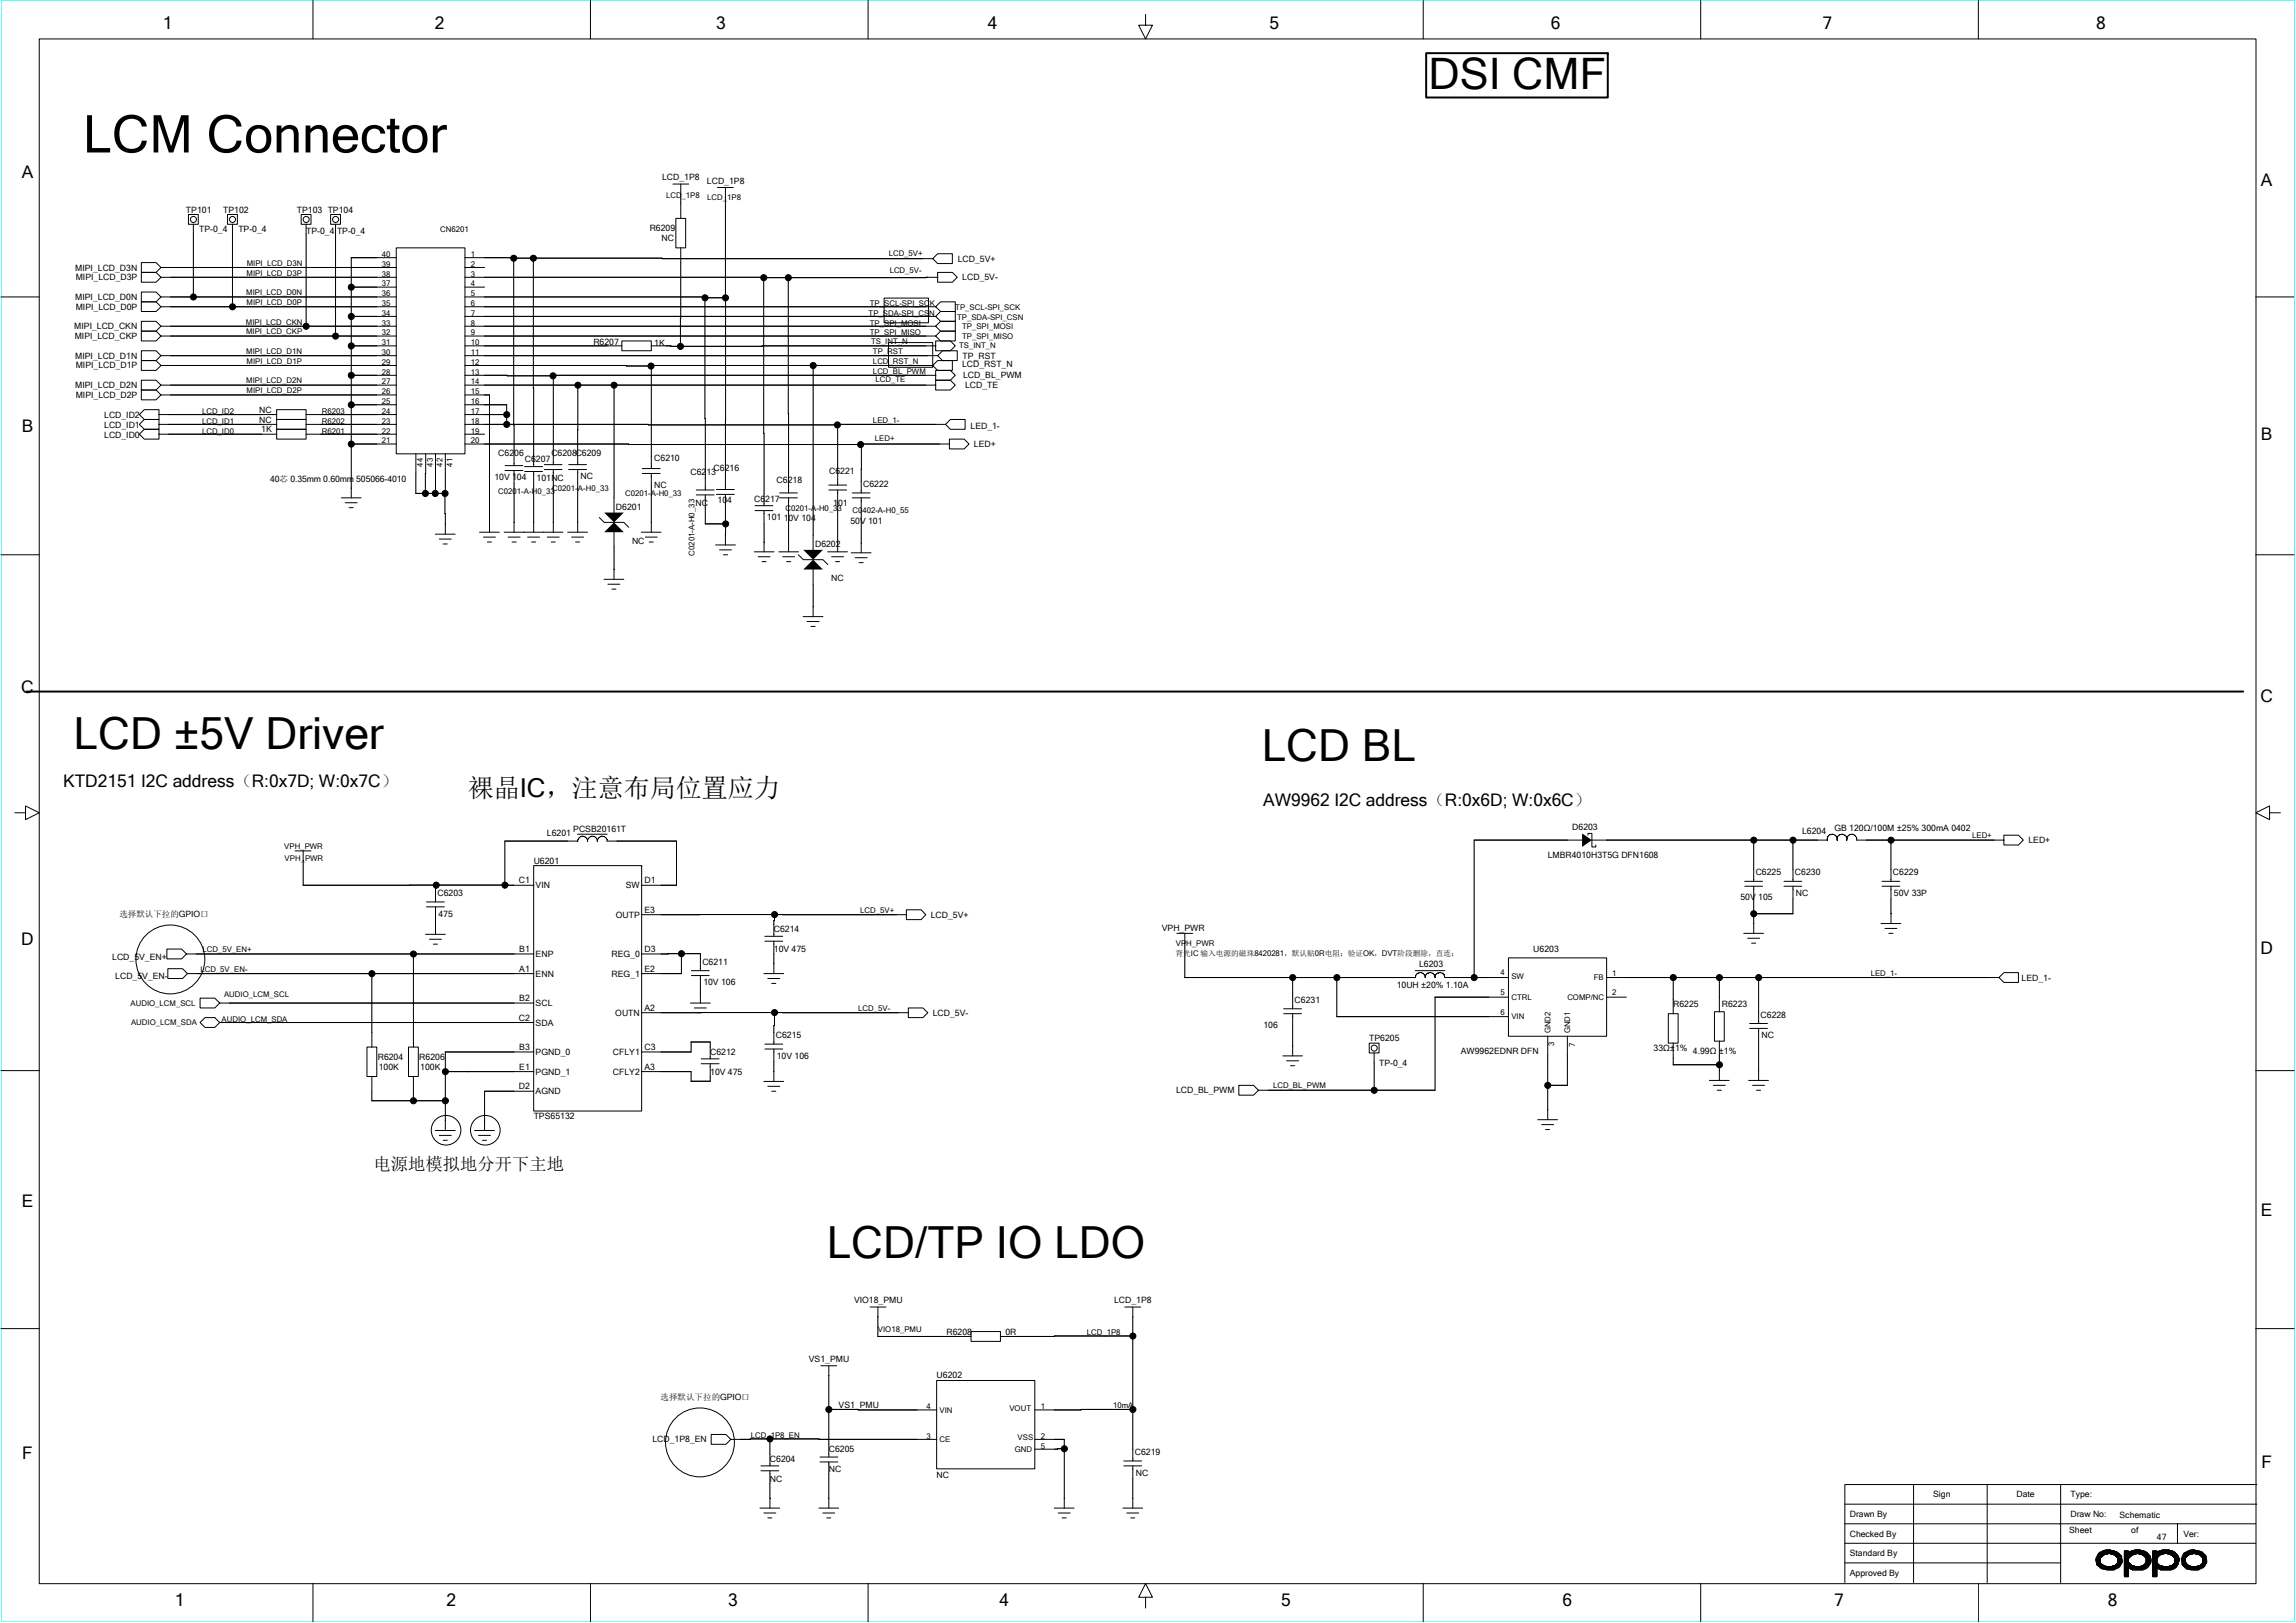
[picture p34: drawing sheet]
<svg xmlns="http://www.w3.org/2000/svg" width="297mm" height="210mm" viewBox="0 0 297 210" stroke-linecap="round" stroke-linejoin="round" font-family="sans-serif">
<defs><g id="words">
<text font-size="6.7" x="10.7" y="19.7">LCM Connector</text>
<g font-size="5.7">
<text x="9.5" y="97">LCD ±5V Driver</text>
<text x="163.2" y="98.5">LCD BL</text>
<text x="107" y="162.8">LCD/TP IO LDO</text>
</g>
<text font-size="5.6" x="184.8" y="11.5">DSI CMF</text>
<text font-size="3.4" x="60.5" y="103.2">裸晶IC，注意布局位置应力</text>
<g font-size="2.2">
<text x="21.1" y="3.8">1</text>
<text x="56.2" y="3.8">2</text>
<text x="92.7" y="3.8">3</text>
<text x="127.8" y="3.8">4</text>
<text x="164.2" y="3.8">5</text>
<text x="200.6" y="3.8">6</text>
<text x="235.8" y="3.8">7</text>
<text x="271.2" y="3.8">8</text>
<text x="2.8" y="23">A</text>
<text x="292.5" y="24.1">A</text>
<text x="2.8" y="55.8">B</text>
<text x="292.5" y="57">B</text>
<text x="2.7" y="89.7">C</text>
<text x="292.4" y="90.8">C</text>
<text x="8.2" y="101.8">KTD2151 I2C address（R:0x7D; W:0x7C）</text>
<text x="163.4" y="104.3">AW9962 I2C address（R:0x6D; W:0x6C）</text>
<text x="2.7" y="122.3">D</text>
<text x="292.4" y="123.5">D</text>
<text x="48.3" y="151.4">电源地模拟地分开下主地</text>
<text x="2.8" y="156.2">E</text>
<text x="292.5" y="157.3">E</text>
<text x="2.9" y="188.8">F</text>
<text x="292.6" y="189.9">F</text>
<text x="22.6" y="207.8">1</text>
<text x="57.8" y="207.8">2</text>
<text x="94.2" y="207.8">3</text>
<text x="129.3" y="207.8">4</text>
<text x="165.7" y="207.8">5</text>
<text x="202.2" y="207.8">6</text>
<text x="237.3" y="207.8">7</text>
<text x="272.7" y="207.8">8</text>
</g>
<g font-size="1.1">
<text x="85.7" y="23.3">LCD_1P8</text>
<text x="91.5" y="23.8">LCD_1P8</text>
<text x="24.1" y="27.5">TP101</text>
<text x="28.9" y="27.5">TP102</text>
<text x="38.4" y="27.5">TP103 TP104</text>
<text x="84" y="29.9">R6209</text>
<text x="9.7" y="35">MIPI_LCD_D3N</text>
<text x="25.8" y="30">TP-0_4</text>
<text x="30.8" y="30">TP-0_4</text>
<text x="39.6" y="30.2">TP-0_4 TP-0_4</text>
<text x="85.6" y="31.2">NC</text>
<text x="123.9" y="33.8">LCD_5V+</text>
<text x="9.7" y="38.8">MIPI_LCD_D0N</text>
<text x="9.8" y="40.1">MIPI_LCD_D0P</text>
<text x="9.8" y="36.3">MIPI_LCD_D3P</text>
<text x="124.5" y="36.3">LCD_5V-</text>
<text x="9.6" y="42.6">MIPI_LCD_CKN</text>
<text x="9.7" y="43.9">MIPI_LCD_CKP</text>
<text x="9.7" y="46.4">MIPI_LCD_D1N</text>
<text x="9.8" y="47.7">MIPI_LCD_D1P</text>
<text x="76.8" y="44.6">R6207</text>
<text x="84.6" y="44.8">1K</text>
<text x="124.5" y="47.5">LCD_RST_N</text>
<text x="124.5" y="46.4">TP_RST</text>
<text x="9.7" y="50.2">MIPI_LCD_D2N</text>
<text x="9.8" y="51.5">MIPI_LCD_D2P</text>
<text x="33.5" y="53.4">NC</text>
<text x="124.6" y="48.9">LCD_BL_PWM</text>
<text x="124.9" y="50.2">LCD_TE</text>
<text x="13.5" y="54.1">LCD_ID2</text>
<text x="13.5" y="55.4">LCD_ID1</text>
<text x="13.5" y="56.7">LCD_ID0</text>
<text x="33.5" y="54.7">NC</text>
<text x="33.8" y="55.9">1K</text>
<text x="64.5" y="59">C6206</text>
<text x="67.9" y="59.7">C6207</text>
<text x="71.3" y="59">C6208C6209</text>
<text x="84.6" y="59.6">C6210</text>
<text x="125.6" y="55.5">LED_1-</text>
<text x="126" y="57.8">LED+</text>
<text x="34.9" y="62.4">40芯 0.35mm 0.60mm 505066-4010</text>
<text x="64" y="62.1">10V 104</text>
<text x="69.4" y="62.3">101NC</text>
<text x="75.1" y="62">NC</text>
<text x="79.7" y="66">D6201</text>
<text x="84.6" y="63.2">NC</text>
<text x="89.3" y="61.4">C6213</text>
<text x="90" y="65.4">NC</text>
<text x="92.3" y="60.9">C6216</text>
<text x="92.8" y="65.1">104</text>
<text x="97.6" y="64.9">C6217</text>
<text x="100.5" y="62.5">C6218</text>
<text x="107.3" y="61.3">C6221</text>
<text x="107.8" y="65.4">101</text>
<text x="111.7" y="63">C6222</text>
<text x="81.8" y="70.4">NC</text>
<text x="99.2" y="67.3">101</text>
<text x="101.4" y="67.5">10V 104</text>
<text x="105.4" y="70.8">D6202</text>
<text x="110" y="67.8">50V 101</text>
<text x="107.5" y="75.2">NC</text>
<text x="74.2" y="107.7">PCSB20161T</text>
<text x="203.4" y="107.4">D6203</text>
<text x="233.1" y="107.9">L6204</text>
<text x="237.3" y="107.5">GB 120Ω/100M ±25% 300mA 0402</text>
<text x="69" y="111.7">U6201</text>
<text x="70.8" y="108.2">L6201</text>
<text x="200.2" y="111">LMBR4010H3T5G DFN1608</text>
<text x="227.1" y="113.3">C6225</text>
<text x="232.2" y="113.3">C6230</text>
<text x="244.9" y="113.3">C6229</text>
<text x="262.4" y="109.1">LED+</text>
<text x="15.4" y="118.6">选择默认下拉的GPIO口</text>
<text x="56.6" y="115.9">C6203</text>
<text x="56.7" y="118.6">475</text>
<text x="67.1" y="114.3">C1</text>
<text x="69.3" y="114.9">VIN</text>
<text x="79.7" y="118.7">OUTP</text>
<text x="81" y="114.9">SW</text>
<text x="83.4" y="114.3">D1</text>
<text x="83.4" y="118.1">E3</text>
<text x="120.4" y="118.7">LCD_5V+</text>
<text x="225.2" y="116.4">50V 105</text>
<text x="232.3" y="115.9">NC</text>
<text x="245" y="115.9">50V 33P</text>
<text x="14.5" y="124.2">LCD_5V_EN+</text>
<text x="67.2" y="125.7">A1</text>
<text x="67.2" y="123.2">B1</text>
<text x="69.3" y="123.8">ENP</text>
<text x="79.1" y="123.8">REG_0</text>
<text x="83.4" y="125.7">E2</text>
<text x="83.4" y="123.2">D3</text>
<text x="90.9" y="124.8">C6211</text>
<text x="100.1" y="120.6">C6214</text>
<text x="100.1" y="123.2">10V 475</text>
<text x="150.3" y="120.5">VPH_PWR</text>
<text x="183.6" y="125.1">L6203</text>
<text x="198.4" y="123.2">U6203</text>
<text x="14.9" y="126.7">LCD_5V_EN-</text>
<text x="67.2" y="129.5">B2</text>
<text x="69.3" y="126.4">ENN</text>
<text x="69.3" y="130.2">SCL</text>
<text x="79.1" y="126.4">REG_1</text>
<text x="79.6" y="131.4">OUTN</text>
<text x="83.4" y="130.8">A2</text>
<text x="91" y="127.5">10V 106</text>
<text x="120.7" y="131.4">LCD_5V-</text>
<text x="167.5" y="129.8">C6231</text>
<text x="180.7" y="127.9">10UH ±20% 1.10A</text>
<text x="216.5" y="130.3">R6225</text>
<text x="222.8" y="130.3">R6223</text>
<text x="227.8" y="131.7">C6228</text>
<text x="261.5" y="126.9">LED_1-</text>
<text x="48.9" y="137.1">R6204</text>
<text x="54.2" y="137.1">R6206</text>
<text x="67.1" y="132.1">C2</text>
<text x="67.2" y="135.9">B3</text>
<text x="69.3" y="132.7">SDA</text>
<text x="69.3" y="136.5">PGND_0</text>
<text x="79.3" y="136.5">CFLY1</text>
<text x="83.4" y="135.9">C3</text>
<text x="91.9" y="136.5">C6212</text>
<text x="100.4" y="134.3">C6215</text>
<text x="100.5" y="137">10V 106</text>
<text x="163.4" y="133">106</text>
<text x="177.1" y="134.7">TP6205</text>
<text x="178.4" y="137.9">TP-0_4</text>
<text x="189" y="136.4">AW9962EDNR DFN</text>
<text x="213.9" y="136">33Ω±1%</text>
<text x="219" y="136.3">4.99Ω ±1%</text>
<text x="227.9" y="134.3">NC</text>
<text x="49" y="138.4">100K</text>
<text x="54.4" y="138.4">100K</text>
<text x="67.1" y="140.9">D2</text>
<text x="67.2" y="138.4">E1</text>
<text x="69.3" y="141.6">AGND</text>
<text x="69.3" y="139">PGND_1</text>
<text x="79.3" y="139">CFLY2</text>
<text x="83.4" y="138.4">A3</text>
<text x="91.9" y="139">10V 475</text>
<text x="152.1" y="141.4">LCD_BL_PWM</text>
<text x="69" y="144.7">TPS65132</text>
<text x="110.5" y="168.6">VIO18_PMU</text>
<text x="122.4" y="172.7">R6208</text>
<text x="130.1" y="172.7">0R</text>
<text x="144.1" y="168.6">LCD_1P8</text>
<text x="104.6" y="176.2">VS1_PMU</text>
<text x="121.2" y="178.2">U6202</text>
<text x="85.5" y="181.2">选择默认下拉的GPIO口</text>
<text x="108.5" y="182.2">VS1_PMU</text>
<text x="84.4" y="186.6">LCD_1P8_EN</text>
<text x="99.6" y="189.1">C6204</text>
<text x="99.6" y="191.7">NC</text>
<text x="107.2" y="187.9">C6205</text>
<text x="107.2" y="190.4">NC</text>
<text x="121.2" y="191.2">NC</text>
<text x="146.8" y="188.3">C6219</text>
<text x="146.9" y="190.9">NC</text>
<text x="239.3" y="196.3">Drawn By</text>
<text x="250.1" y="193.7">Sign</text>
<text x="260.9" y="193.7">Date</text>
<text x="267.9" y="193.7">Type:</text>
<text x="267.9" y="196.3">Draw No:</text>
<text x="274.2" y="196.4">Schematic</text>
<text x="239.3" y="198.8">Checked By</text>
<text x="239.3" y="201.3">Standard By</text>
<text x="239.3" y="203.9">Approved By</text>
<text x="267.7" y="198.3">Sheet</text>
<text x="275.7" y="198.3">of</text>
<text x="279" y="199.2">47</text>
<text x="282.5" y="198.8">Ver:</text>
</g>
<g font-size="1">
<text x="86.2" y="25.6">LCD_1P8</text>
<text x="91.5" y="25.9">LCD_1P8</text>
<text x="31.9" y="35.7">MIPI_LCD_D3P</text>
<text x="31.9" y="34.4">MIPI_LCD_D3N</text>
<text x="49.4" y="33.3">40</text>
<text x="49.4" y="34.5">39</text>
<text x="49.4" y="35.8">38</text>
<text x="56.9" y="30.1">CN6201</text>
<text x="60.9" y="35.8">3</text>
<text x="60.9" y="34.5">2</text>
<text x="60.9" y="33.3">1</text>
<text x="115" y="33.1">LCD_5V+</text>
<text x="115.1" y="35.3">LCD_5V-</text>
<text x="31.8" y="42">MIPI_LCD_CKN</text>
<text x="31.9" y="38.2">MIPI_LCD_D0N</text>
<text x="31.9" y="39.5">MIPI_LCD_D0P</text>
<text x="49.4" y="37.1">37</text>
<text x="49.4" y="38.3">36</text>
<text x="49.4" y="39.6">35</text>
<text x="49.4" y="40.9">34</text>
<text x="60.9" y="40.9">7</text>
<text x="60.9" y="39.6">6</text>
<text x="60.9" y="38.3">5</text>
<text x="60.9" y="37.1">4</text>
<text x="112.4" y="40.9">TP_SDA-SPI_CSN</text>
<text x="112.5" y="39.6">TP_SCL-SPI_SCK</text>
<text x="123.6" y="40.1">TP_SCL-SPI_SCK</text>
<text x="123.8" y="41.4">TP_SDA-SPI_CSN</text>
<text x="31.8" y="43.3">MIPI_LCD_CKP</text>
<text x="31.9" y="45.8">MIPI_LCD_D1N</text>
<text x="31.9" y="47.1">MIPI_LCD_D1P</text>
<text x="49.4" y="42.1">33</text>
<text x="49.4" y="43.4">32</text>
<text x="49.4" y="44.7">31</text>
<text x="49.4" y="45.9">30</text>
<text x="49.4" y="47.2">29</text>
<text x="60.9" y="47.2">12</text>
<text x="60.9" y="45.9">11</text>
<text x="60.9" y="44.7">10</text>
<text x="60.9" y="43.4">9</text>
<text x="60.9" y="42.1">8</text>
<text x="112.5" y="42.1">TP_SPI_MOSI</text>
<text x="112.5" y="43.4">TP_SPI_MISO</text>
<text x="112.7" y="44.5">TS_INT_N</text>
<text x="112.9" y="47.1">LCD_RST_N</text>
<text x="112.9" y="45.8">TP_RST</text>
<text x="124.1" y="45">TS_INT_N</text>
<text x="124.5" y="43.9">TP_SPI_MISO</text>
<text x="124.5" y="42.6">TP_SPI_MOSI</text>
<text x="26.1" y="53.6">LCD_ID2</text>
<text x="31.9" y="49.6">MIPI_LCD_D2N</text>
<text x="31.9" y="50.9">MIPI_LCD_D2P</text>
<text x="41.6" y="53.6">R6203</text>
<text x="49.4" y="48.5">28</text>
<text x="49.4" y="49.7">27</text>
<text x="49.4" y="51">26</text>
<text x="49.4" y="52.3">25</text>
<text x="49.4" y="53.6">24</text>
<text x="60.9" y="53.6">17</text>
<text x="60.9" y="52.3">16</text>
<text x="60.9" y="51">15</text>
<text x="60.9" y="49.7">14</text>
<text x="60.9" y="48.5">13</text>
<text x="112.9" y="48.3">LCD_BL_PWM</text>
<text x="113.3" y="49.4">LCD_TE</text>
<text x="26.1" y="54.8">LCD_ID1</text>
<text x="26.1" y="56.1">LCD_ID0</text>
<text x="41.6" y="54.8">R6202</text>
<text x="41.6" y="56.1">R6201</text>
<text x="49.4" y="54.8">23</text>
<text x="49.4" y="56.1">22</text>
<text x="49.4" y="57.4">21</text>
<text x="60.9" y="57.4">20</text>
<text x="60.9" y="56.1">19</text>
<text x="60.9" y="54.8">18</text>
<text x="112.9" y="54.7">LED_1-</text>
<text x="113.2" y="57.1">LED+</text>
<text x="54.7" y="60.4" transform="rotate(-90 54.7 60.4)">44</text>
<text x="56" y="60.4" transform="rotate(-90 56 60.4)">43</text>
<text x="57.3" y="60.4" transform="rotate(-90 57.3 60.4)">42</text>
<text x="58.5" y="60.4" transform="rotate(-90 58.5 60.4)">41</text>
<text x="64.5" y="63.9">C0201-A-H0_33</text>
<text x="71.5" y="63.5">C0201-A-H0_33</text>
<text x="80.9" y="64.2">C0201-A-H0_33</text>
<text x="89.8" y="71.9" transform="rotate(-90 89.8 71.9)">C0201-A-H0_33</text>
<text x="101.6" y="66.2">C0201-A-H0_33</text>
<text x="110.3" y="66.4">C0402-A-H0_55</text>
<text x="36.8" y="109.9">VPH_PWR</text>
<text x="36.8" y="111.4">VPH_PWR</text>
<text x="255.1" y="108.4">LED+</text>
<text x="111.3" y="118.1">LCD_5V+</text>
<text x="25.9" y="125.8">LCD_5V_EN-</text>
<text x="26.2" y="123.2">LCD_5V_EN+</text>
<text x="152.1" y="123.7">背光IC 输入电源的磁珠8420281，默认贴0R电阻；验证OK，DVT阶段删除，直连；</text>
<text x="152.1" y="122.4">VPH_PWR</text>
<text x="16.9" y="130.1">AUDIO_LCM_SCL</text>
<text x="29" y="129.1">AUDIO_LCM_SCL</text>
<text x="111" y="130.8">LCD_5V-</text>
<text x="194.1" y="128.7">5</text>
<text x="194.1" y="131.3">6</text>
<text x="194.1" y="126.2">4</text>
<text x="195.5" y="126.7">SW</text>
<text x="195.5" y="131.9">VIN</text>
<text x="195.5" y="129.4">CTRL</text>
<text x="202.8" y="129.4">COMP/NC</text>
<text x="206.2" y="126.8">FB</text>
<text x="208.6" y="128.7">2</text>
<text x="208.6" y="126.3">1</text>
<text x="242" y="126.3">LED_1-</text>
<text x="17" y="132.7">AUDIO_LCM_SDA</text>
<text x="28.7" y="132.2">AUDIO_LCM_SDA</text>
<text x="200.6" y="133.7" transform="rotate(-90 200.6 133.7)">GND2</text>
<text x="201.1" y="135.3" transform="rotate(-90 201.1 135.3)">3</text>
<text x="203.1" y="133.7" transform="rotate(-90 203.1 133.7)">GND1</text>
<text x="203.7" y="135.4" transform="rotate(-90 203.7 135.4)">7</text>
<text x="164.7" y="140.7">LCD_BL_PWM</text>
<text x="113.6" y="172.4">VIO18_PMU</text>
<text x="140.6" y="172.7">LCD_1P8</text>
<text x="119.9" y="182.3">4</text>
<text x="121.6" y="182.8">VIN</text>
<text x="130.6" y="182.5">VOUT</text>
<text x="134.6" y="182.3">1</text>
<text x="144" y="182.2">10mA</text>
<text x="97.1" y="186">LCD_1P8_EN</text>
<text x="119.9" y="186.1">3</text>
<text x="121.6" y="186.6">CE</text>
<text x="131.3" y="187.9">GND</text>
<text x="131.7" y="186.3">VSS</text>
<text x="134.6" y="187.4">5</text>
<text x="134.6" y="186.1">2</text>
</g>
</g></defs>
<path d="M.1 0h296.8v209.8h-296.8z" fill="none" stroke="#0ff" stroke-width=".13"/>
<path d="M184.5 6.9h23.5v5.7h-23.5zM208 6.9h.1M3.4 89.5h286.8" fill="none" stroke="#000" stroke-width=".25"/>
<g fill="none" stroke="#000" stroke-width=".13">
<path d="M5.1 5h286.8v199.9h-286.8zM40.5 .1v4.9M76.4 .1v4.9M112.3 .1v4.9M148.2 1.9v1.4h.9l-.9 1.7-.9-1.7h.9M184.1 .1v4.9M220 .1v4.9M255.9 .1v4.9M.1 38.4h5M18.3 34h1.9l.6 .6-.6 .6h-1.9zM18.3 39.1h1.9l.6 .6-.6 .6h-1.9zM18.3 37.8h1.9l.6 .6-.6 .7h-1.9z"/>
<path d="M18.3 35.2h1.9l.6 .7-.6 .6h-1.9zM20.8 34.6h30.5M20.8 35.9h30.5M20.8 38.4h30.5M20.8 39.7h30.5M24.4 27.7h1.3v1.3h-1.3zM25 29v9.4M29.4 27.7h1.3v1.3h-1.3zM30.1 29v10.7M39 27.7h1.2v1.3h-1.2zM39.6 29v13.2M42.8 27.7h1.2v1.3h-1.2z"/>
<path d="M43.4 29v14.5M45.4 33.3h5.9M45.4 37.1h5.9M45.4 33.3v31.1M51.3 32.1h8.9v26.6h-8.9zM60.1 33.3h6.3v.1h19.3v.1h35M60.1 34.6h2.6M60.1 35.9h38.7v20.2M60.1 37.1h2.6M60.1 38.4h31.1v15.8M60.1 39.7h61M66.5 33.4v21.6"/>
<path d="M69 33.4v16.8M87.1 23.8h2M87.4 28.3h1.3v3.8h-1.3zM88.1 23.8v4.5M88.1 32v9.2h-.1M91.2 38.5h2.7M92.8 24.3h2.1M93.8 24.3v39M102 35.9v17.6M114.4 38.6h5.7v3.2h-5.7zM119.8 35.9h1.5M119.8 35.9h-21"/>
<path d="M121 39.7l.7-.6h1.9v1.2h-1.9zM121.3 35.2h1.9l.6 .7-.6 .6h-1.9zM121.3 32.8h1.9v1.3h-1.9l-.6-.6zM291.8 38.4h5M18.3 42.8h1.9l.6 .7-.6 .6h-1.9zM18.3 45.4h1.9l.6 .6-.6 .7h-1.9zM18.3 41.6h1.9l.6 .6-.6 .6h-1.9zM18.3 46.7h1.9l.6 .6-.6 .6h-1.9zM18.3 49.2h1.9l.6 .6-.6 .7h-1.9zM18.3 50.5h1.9l.6 .6-.6 .6h-1.9zM18.7 53h1.9v1.3h-1.9l-.7-.7zM18.7 54.3h1.9v1.2h-1.9l-.7-.6z"/>
<path d="M18.7 55.5h1.9v1.3h-1.9l-.7-.6zM20.5 53.6h15.3M20.5 54.9h15.3M20.5 56.2h15.3M20.8 46h30.5M20.8 42.2h30.5M20.8 43.5h30.5M20.8 47.3h30.5M20.8 49.8h30.5M20.8 51.1h30.5M35.8 53h3.8v1.3h-3.8zM35.8 54.3h3.8v1.2h-3.8z"/>
<path d="M35.8 55.5h3.8v1.3h-3.8zM39.6 53.6h11.7M39.6 54.9h11.7M39.6 56.2h11.7M45.4 44.7h5.9M45.4 40.9h5.9M45.4 48.6h5.9M45.4 52.4h5.9M45.4 57.4h5.9M53.8 58.7v5.1l3.8 .1v-5.2M55.1 58.7l-.1 5.2M56.3 58.7v5.1"/>
<path d="M60.1 46h61.2M60.1 44.7h20.4M60.1 42.2h61M60.1 40.9h61M60.1 43.5h61M60.1 47.3h20.9v.1M60.1 48.6h5.5M60.1 51.1h3.2v17.8M60.1 52.4h5.4v2.5M60.1 54.9l48.3 .1v7.8M60.1 56.2h2.6M60.1 57.4h21.2v.1"/>
<path d="M65.5 53.6h-5.4M65.6 48.6h6v11.5M66.4 55l.1 5.2M69 50.2v10.2M71.5 48.6h49.6M71.5 48.6h.1M74.7 55.6h.1M74.8 49.8l-.1 10.3M79.4 49.8v16.5M80.5 44.1h3.8v1.3h-3.8zM81 47.3h3.3v13.3M81.3 57.5h30.1v3.2"/>
<path d="M84.2 47.3h36.5M84.2 47.3v.1M84.2 44.7h2.6v.1M86.8 44.8h11.8M88 41.2v3.6M91.2 54.1v9.3M93.8 54.4h.1M98.8 56v9.4M102 53.5v10.3M105.2 47.3v23.9M115 44.3h5.7v3.2h-5.7zM121 49.2h2l.6 .6-.6 .7h-2z"/>
<path d="M121 44.1h2l.6 .6-.6 .7h-2zM121 42.2l.7-.6h1.9v1.2h-1.9zM121 40.9l.7-.6h1.9v1.3h-1.9zM121 47.9h2l.6 .7-.6 .6h-2zM121 43.5l.7-.7h1.9v1.3h-1.9zM121.1 49.8h-61M121.1 44.7h-22.5v.1M121.3 46.7h1.9v1.2h-1.9l-.6-.6zM121.9 45.4h1.9v1.3h-1.9l-.6-.7zM122.3 54.9h-14v.1M122.8 56.8h1.9l.7 .6-.7 .7h-1.9zM122.8 57.4h-11.5v.1"/>
<path d="M123 54.3h1.9v1.2h-1.9l-.7-.6zM.1 71.8h5M44.2 64.4h2.5M44.7 65h1.5M45.2 65.7h.5M56.3 63.8v.1M56.3 69.1h2.6M56.8 69.7h1.6M57.3 70.4h.6M57.5 66.4l.1 2.7M57.6 63.8v2.7M62 68.9h2.6"/>
<path d="M62.5 69.5h1.6M63.1 70.1h.5M65.2 68.9h7.6M65.3 60.9h2.3M65.3 60.2h2.3M65.7 69.5h1.6M66.2 70.1h.6M66.5 60.9v8M67.9 61h2.3M67.9 60.4h2.3M68.3 69.5h1.5M68.8 70.1h.5"/>
<path d="M69 61v7.9M70.4 60.7h2.3M70.4 60.1h2.3M70.8 69.5h1.5M71.3 70.1h.5M71.6 60.7v8.2M73.4 68.9h2.6M73.6 60.7h2.3M73.6 60.1h2.3M74 69.5h1.5M74.5 70.1h.5M74.7 60.7v8.2"/>
<path d="M77.5 67l.7 .6h2.5l.6 .6M78.1 75h2.6M78.7 75.6h1.5M79.2 76.2h.5M79.4 68.8v6.2M83 68.9h2.5M83.1 61.3h2.3M83.1 60.6h2.3M83.5 69.5h1.5M84 70.1h.5M84.3 61.3v7.6M90.1 64h2.3"/>
<path d="M90.1 63.4h2.3M91.2 64v3.8h2.7M92.6 70.5h2.5M92.7 64h2.3M92.7 63.3h2.3M93.1 71.1h1.5M93.6 71.8h.5M93.8 69h.1M93.8 64v6.5M97.6 71.4h2.5M97.7 66.1h2.3M97.7 65.4h2.3"/>
<path d="M98.1 72h1.5M98.6 72.7h.5M98.8 66.1v5.3M100.8 71.4h2.5M100.9 64.4h2.3M100.9 63.8h2.3M101.3 72h1.5M101.8 72.7h.5M102 64.4v7M103.3 71.8l.6 .6h2.6l.6 .6M103.9 79.8h2.6M105.2 73.7v6.1"/>
<path d="M107.1 71.4h2.5M107.2 63.4h2.3M107.2 62.8h2.3M107.6 72h1.5M108.1 72.7h.5M108.4 63.4v8M110.1 71.5h2.6M110.3 64.4h2.3M110.3 63.8h2.3M110.6 72.2h1.6M111.1 72.8h.6M111.4 60.7h.1"/>
<path d="M111.4 60.7v3.1M111.4 64.4v7.1M291.8 71.8h5M104.4 80.4h1.6M104.9 81h.5M1.9 105.2h1.4v-.9l1.8 .9-1.8 .8v-.8M38.2 110.1h2M39.2 114.5h29.9M39.2 110.1v4.5M53 114.5v.1M55.2 117.3h2.3M55.2 116.7h2.3"/>
<path d="M56.3 114.9h.1M56.3 114.9v1.8M56.3 117.3v3.6M56.4 114.5v.4M65.3 108.8h9.5M65.3 108.8v5.7M65.7 114.5v.1M69 112h14v31.7h-14zM74.7 107.9h3.8M74.7 108.8a.64 .64 0 0 1 .7-.6 .64 .64 0 0 1 .6 .6M74.7 108.8h.1M76 108.8a.64 .64 0 0 1 .7-.6 .64 .64 0 0 1 .6 .6"/>
<path d="M76 108.8h.1M77.3 108.8h.1M77.3 108.8a.64 .64 0 0 1 .6-.6 .64 .64 0 0 1 .6 .6M78.5 108.8h9v5.8M83 118.3h7.5M83 114.5h4.5M83 112h.1M90.5 118.3l10.8 .1M90.5 118.3v.1M100.2 118.3l-.1 2.8M117.3 117.7h1.9l.6 .6-.6 .7h-1.9zM117.3 118.3h-16.1"/>
<path d="M204.7 108.7h-14v17.8M205.4 108.1v-.3h.5v1.8h.6v-.3M225.7 114.7h2.3M225.7 114h2.3M226.9 118.2h5.1M226.9 108.7v5.3M226.9 114.7v6.1M230.8 114.7h2.3M230.8 114h2.3M232 114.7v3.5M232 108.7v5.3M237.7 108.5a.64 .64 0 0 0-.7-.6 .64 .64 0 0 0-.6 .8h-30.5"/>
<path d="M238.9 108.6v.1a.65 .65 0 0 1 .7-.8 .65 .65 0 0 1 .6 .8M238.9 108.5a.65 .65 0 0 0-.7-.6 .65 .65 0 0 0-.5 .8v-.1M243.3 119.5h2.6M243.5 114.7h2.3M243.5 114h2.3M244.6 114.7v4.8M244.6 108.7v5.3M259.2 108.1h1.9l.7 .6-.7 .6h-1.9zM259.3 108.7h-19.1M293.6 105.2v-.9l-1.8 .9 1.8 .8v-.8h1.4M.1 138.5h5M21.6 122.8h1.9l.6 .6-.6 .7h-1.9z"/>
<path d="M21.7 125.3h1.9l.7 .7-.7 .6h-1.9zM24.1 123.4h45M24.2 126h44.9M25.9 132.3l.6-.6h1.3l.6 .6-.6 .6h-1.3zM25.9 129.1h1.9l.6 .7-.6 .6h-1.9zM28.4 129.8h40.7M28.4 132.3h40.7M47.5 135.5h1.2v3.8h-1.2zM48.1 139.3v3.1M48.1 126v9.5M52.8 135.5h1.3v3.8h-1.3zM53.5 123.4v12.1"/>
<path d="M53.5 139.3v3.1M55.1 120.9h2.5M55.6 121.5h1.5M56.1 122.2h.5M57.6 138.6h11.5M69.1 136.1h-11.5v10.2M83 123.4h3.4M83 136.1h6.4M83 138.6h6.4v1.3M86.4 123.4h4.2v2.2M86.4 123.4h.1M88.2 123.4v2.6h-5.2"/>
<path d="M89.3 129.8h2.6M89.4 139.9h2.5M89.4 136.1v-1.3h2.5v2.2M89.4 126.2h2.4M89.4 125.6h2.4M89.8 130.4h1.6M90.5 131h10.8M90.5 131h.1M90.6 126.2v3.6M90.7 137.6h2.3M90.7 137h2.3M90.9 131h-7.9"/>
<path d="M91.9 137.6v2.3M98.8 126h2.6M98.8 139.9h2.6M99 135.7h2.3M99 135.1h2.3M99 121.8h2.3M99 121.1h2.3M99.3 126.6h1.6M99.8 127.2h.6M100.1 121.8v4.2M100.1 135.7v4.2M100.2 132.7h-.1v2.4"/>
<path d="M100.2 131v1.7M117.5 130.4h1.9l.6 .6-.6 .7h-1.9zM117.5 131h-16.3M152.2 120.8h2.1M153.3 120.8v5.7M166 136.6h2.5M166.1 131.1h2.3M166.1 130.5h2.3M166.5 137.2h1.5M167 137.9h.5M167.2 126.5v4M167.2 131.1v5.5"/>
<path d="M172.9 126.5v5h22.3M177.1 135h1.3v1.2h-1.3zM177.8 136.2v4.9M183.1 125.6h3.8M183.1 126.5h-29.8M183.7 125.8a.62 .62 0 0 1 .7 .7M183.7 125.8a.6 .6 0 0 0-.6 .7M184.9 125.8a.63 .63 0 0 1 .7 .7M184.9 125.8a.6 .6 0 0 0-.5 .7M185.6 129h9.6M185.6 129v12.1M186.2 125.8a.6 .6 0 0 1 .7 .7h8.3"/>
<path d="M186.2 125.8a.6 .6 0 0 0-.6 .7M195.2 123.9h12.7v10.2h-12.7zM200.2 134v10.9M202.8 134v6.4h-2.6M207.8 129h2.6M215.8 131.1h1.3v3.9h-1.3zM216.4 137.8h6M216.5 126.5v4.7M216.5 134.9v2.9M221.1 139.8h2.6M221.8 130.9h1.3v3.8h-1.3zM222.4 126.5v4.4"/>
<path d="M222.4 134.7v5.1M225.6 120.8h2.6M226.1 121.4h1.5M226.2 139.8h2.6M226.4 133.1h2.3M226.4 132.4h2.3M226.6 122h.5M227.5 133.1v6.7M227.5 126.5v5.9M243.9 120.1h1.5M244.4 120.8h.5M258.6 126.5h-50.8"/>
<path d="M259.2 125.8h1.9v1.3h-1.9l-.6-.6zM291.8 138.5h5M48.1 142.4h9.5M56.3 146.3h2.6M56.8 146.9h1.6M57.3 147.5h.6M61.4 146.3h2.6M61.9 146.9h1.6M62.4 147.5h.5M69.1 141.2h-6.4v5.1M99.3 140.5h1.6M99.8 141.2h.6"/>
<path d="M160.3 140.4h1.9l.6 .7-.6 .6h-1.9zM162.8 141.1h22.8M198.9 144.9h2.6M199.5 145.5h1.5M200 146.1h.5M221.7 140.4h1.5M222.2 141.1h.5M226.7 140.4h1.6M227.2 141.1h.6M.1 171.9h5M106.2 176.7h2M107.2 176.7v11.8"/>
<path d="M112.6 169.1h2M113.6 169.1v3.8M121.2 178.6h12.7v11.4h-12.7zM125.6 172.3h3.8v1.2h-3.8zM125.6 172.9h-12M129.4 172.9h7M136.4 172.8h10.2M136.4 172.8v.1M145.5 169.1h2.1M146.6 169.1v19.9M291.8 171.9h5M92 185.6h1.9l.6 .6-.6 .7h-1.9z"/>
<path d="M94.5 186.2h11.5M98.3 195.1h2.6M98.4 190.3h2.4M98.4 189.7h2.4M98.8 195.7h1.6M99.3 196.4h.6M99.6 186.2v3.5M99.6 190.3v4.8M105.9 195.1h2.6M105.9 186.2h15.3M106.1 188.5h2.3M106.1 189.1h2.3"/>
<path d="M106.4 195.7h1.6M107 196.4h.5M107.2 182.4h3.8M107.2 189.1v6M111 182.4h10.2M133.9 186.2h3.8v8.9M133.9 182.4h5.9M133.9 187.5h2.9M136.4 195.1h2.6M136.8 187.4h.9M136.8 187.4v.1M136.9 195.7h1.5"/>
<path d="M137.4 196.4h.5M139.8 182.4h6.8M139.8 182.4h.1M145.3 195.1h2.5M145.4 189.7h2.3M145.4 189h2.3M145.8 195.7h1.5M146.3 196.4h.5M146.6 189.7v5.4M238.7 194.6h53.3M247.6 192v12.7M257.1 192v12.7"/>
<path d="M266.6 192v12.7M281.7 197.1v2.6M291.8 199.7h-53.1M291.8 197.1h-53.1M292 192.1h-53.3v12.6M40.5 204.9v4.9M76.4 204.9v4.9M112.3 204.9v4.9M148.2 206.7h.9l-.9-1.8-.9 1.8h.9v1.3M184.1 204.9v4.9M220 204.9v4.9M238.7 202.2h27.9"/>
<path d="M255.9 204.9v4.9M271.1 201.6h.7M271.1 201.7h.6M271.1 201.8h.6M271.1 202h.6M271.1 202.1h.6M271.3 201.3h.8M271.3 202.3h.6M271.3 202.5h.8M271.3 202.2h.4M271.3 201.4v1.1M271.4 202.6h.8"/>
<path d="M271.4 202.5v-1.3v1.4h.7M271.5 202.2v.4h.8M271.5 200.9a2.21 2.21 0 0 1 3 .4l.1 .8-.4 .6-.8 .4h-.6l-.9-.1-.6-.5-.1-.8zM271.5 201v1.6v-1.5v.1M271.7 201.6l.5-.4 .6-.3 .8 .3 .4 .4v.6l-.4 .4-.8 .1-.6-.1-.5-.4zM271.7 200.9v1.8M271.7 200.8h2.2M271.8 200.8v.7M271.8 202.3v.5M271.9 202.5v.5h1.9M271.9 200.8v.6h-.6M272.1 202.4v.6"/>
<path d="M272.1 200.7v.5M272.1 200.7h1.4M272.2 200.7v.5h-.8M272.3 202.6v.4M272.3 200.7v.4M272.3 200.6h.8M272.4 202.7v.4M272.4 200.7v.4M272.5 203.1h1.1M272.6 202.7v.4M272.6 200.5v.6M272.7 202.7v.4"/>
<path d="M272.7 200.5v.6h-1.3M272.8 202.7v.4M272.8 200.5v.4M272.9 202.7v.4M272.9 200.5v.4M273.1 202.7v.4M273.1 200.5v.6h1.1M273.2 202.7v.4M273.2 200.7v.4M273.3 202.6v.5M273.3 200.7v.4M273.4 202.6h.9"/>
<path d="M273.4 202.6v.5M273.4 200.7v.4M273.4 201.2h1M273.6 202.6v.4M273.6 200.7v.5M273.7 200.8v.5h.8M273.7 202.4v.6h-1.5v-.4M273.8 200.8v.6h.7M273.8 202.3v.5M273.9 201.8h.7M273.9 202h.7M273.9 202.1h.7"/>
<path d="M273.9 202.2h.6M273.9 201.7h.6M274 202.2v.6M274 200.8v.8h.5M274 200.9h-2.5M274.1 200.9v1.9h-2.5M274.2 201v1.7h-2.6M274.3 201.2v1.3h-.6M274.5 201.3v1h-.7M274.8 200.8h2.8M274.8 200.9h3M274.8 203h.6"/>
<path d="M274.8 203.1h.6M274.8 200.7h.6M274.8 203.2h.6M274.8 203.3h.6M274.8 203.5h.6M274.8 203.6h.6M274.8 203.7h.6M274.8 203.9h.6M274.8 201.2h1.2M274.8 202.6h1.1M274.8 202.5h.9M274.8 202.3h.8"/>
<path d="M274.8 202.2h.7M274.8 201.6h.6M274.8 201.7h.6M274.8 201.8h.6M274.8 202h.6M274.8 202.1h.6M274.8 200.7h.6v.2v-.1h.1a2.27 2.27 0 0 1 2.3 .1 1.03 1.03 0 0 1 .2 1.6l-.2 .3-.5 .3h-1.4l-.5-.3v1.2h-.6zM274.8 200.7v3.3M275 200.7v3.3M275.1 200.7v3.3M275.2 200.7v3.3M275.4 201.6l.5-.4 .6-.3 .8 .3 .3 .4v.6l-.3 .4-.8 .1-.6-.1-.5-.4z"/>
<path d="M275.4 200.7v3.3h-.6M275.5 200.8v.8M275.5 202.2v.6M275.6 200.8v.6h-.8M275.6 202.3v.7h2M275.7 200.7h1.7M275.7 200.7v.6h-.9M275.7 202.4v.6M275.9 200.7v.5M275.9 202.6v.5h1.4v-.5M276 200.7v.4M276 202.6v.5"/>
<path d="M276.1 202.6v.5M276.1 200.5v.6M276.2 200.6h.7M276.2 202.7v.4M276.2 200.5v.6h-1.4M276.4 202.7v.4M276.4 200.5v.6M276.5 202.7v.4M276.5 200.5v.4M276.6 202.7v.4M276.6 200.5v.6M276.7 201.1h1.2"/>
<path d="M276.8 202.7v.4M276.8 200.5v.6M276.9 202.7v.4M276.9 200.5v.6M277 202.6v.5M277 200.7v.4M277.1 201.2h.9v1.4M277.1 202.6h.8M277.1 202.6v.5M277.1 200.7v.4M277.3 200.7v.5M277.4 202.5h.6"/>
<path d="M277.4 202.4v.6M277.4 200.7v.6h.7v1h-.6M277.5 202.3v.7M277.5 200.8v.6h.6M277.6 202.2h.7M277.6 201.7h.7M277.6 201.8h.7M277.6 202.1h.7M277.6 202.2v.6M277.6 200.8v.8h.5M277.8 200.9v1.9h-3M277.9 201v1.7h-3.1"/>
<path d="M278.3 201.8v.2h-.7M278.5 203h.5M278.5 203.1h.5M278.5 203.2h.5M278.5 203.3h.5M278.5 203.5h.5M278.5 203.6h.5M278.5 203.7h.5M278.5 203.9h.5M278.5 200.9h3M278.5 200.8h2.8M278.5 200.7h.5"/>
<path d="M278.5 201.2h1M278.5 202.6h1M278.5 202.5h.8M278.5 202.3h.7M278.5 202.2h.5M278.5 201.6h.5M278.5 201.7h.5M278.5 201.8h.5M278.5 202h.5M278.5 202.1h.5M278.5 200.7h.5v.2v-.1h.2a2.17 2.17 0 0 1 2.4 .3l.1 .2a.49 .49 0 0 1 .1 .8v.2a1.37 1.37 0 0 1-.9 .8h-1.4l-.5-.3v1.2h-.5zM278.5 200.7v3.3"/>
<path d="M278.7 200.7v3.3M278.8 200.7v3.3M278.9 200.7v3.3M279 200.7v3.3h-.5M279.2 202.3v.5M279.2 200.8v.6h-.7M279.3 202.4v.6h2M279.3 200.7v.6h-.8M279.4 200.7h1.7M279.4 202.6v.4M279.4 200.7v.5M279.4 201.2l.8-.3 .7 .3 .4 .4v.6l-.4 .4-.7 .1-.8-.1-.4-.4v-.6z"/>
<path d="M279.5 202.6v.5M279.5 200.7v.4M279.7 202.6v.5M279.7 200.5v.6M279.8 202.6v.5M279.8 200.5v.6h-1.3M279.9 202.7v.4M279.9 200.5v.6M280.1 202.7v.4M280.1 200.5v.4M280.2 202.7v.4M280.2 200.5v.4"/>
<path d="M280.3 202.7v.4M280.3 200.5v.4M280.4 201.1h1.2M280.4 202.7v.4M280.4 200.5v.6M280.6 202.7v.4M280.6 200.5v.6M280.7 202.6v.5M280.7 200.5v.6M280.8 201.2h.9v1.4M280.8 202.6v.5M280.8 200.7v.4"/>
<path d="M280.8 202.6h.8M280.9 202.6v.5h-1.4M280.9 200.7v.5M281 202.5h.7M281.1 202.4v.6M281.1 200.7v.6h.7v1h-.6M281.2 202.3v.7M281.2 200.8v.6h.6M281.3 201.6h.7M281.3 201.7h.7M281.3 201.8h.7M281.3 202h.7"/>
<path d="M281.3 202.2h.6M281.3 202.1h.5M281.3 200.8v2M281.4 200.9v1.9h-2.9M281.6 201v1.7h-3.1M282.2 201.7h.5M282.2 201.8h.5M282.2 202h.5M282.3 201.6h.4M282.3 202.3h.6M282.3 202.2h.4M282.3 201.3v1.2h.7"/>
<path d="M282.3 202.1h.4M282.4 201.2h.8M282.5 201v1.6h.7M282.6 200.9h2.4M282.6 200.9v1.8h2.5v-1.7M282.6 200.9a2.03 2.03 0 0 1 2.8 .4l.1 .8-.4 .6-.8 .4-1.5-.1-.5-.5-.1-.8zM282.7 201.6l.4-.4 .7-.3 .8 .3 .4 .4v.6a1.52 1.52 0 0 1-2.3 0zM282.7 200.9v1.9h2.3M282.8 200.8h2.1M282.8 202.2v.8h1.8v-.4M282.8 200.8v.6h-.5M283 202.3v.7"/>
<path d="M283 200.8v.5h-.6M283.1 200.7h1.2M283.1 202.4v.6M283.1 200.7v.5M283.2 202.6v.4M283.2 200.7v.4M283.3 200.6h.7M283.3 202.6v.5M283.3 200.7v.4M283.5 200.7v.4M283.6 202.7v.4M283.6 200.5v.6h-1"/>
<path d="M283.7 202.7v.4M283.7 200.5v.6M283.8 202.7v.4M283.8 200.5v.4M284 202.7v.4M284 200.5v.6M284.1 201.1h1M284.1 200.7v.4M284.1 202.7v.4M284.2 200.7v.4M284.2 202.7v.4M284.3 200.7v.4"/>
<path d="M284.3 202.6v.5M284.5 200.7v.4M284.5 202.6v.5h-1v-.4M284.6 201.2h.6v1.4h-.9M284.6 200.7v.5M284.7 202.5h.5M284.7 200.8v.5h.7v1h-.6M284.7 202.4v.6M284.9 200.8v.6h.5M284.9 202.3v.5M285 201.8h.5M285 202h.5"/>
<path d="M285 202.1h.5M285 202.2h.4M285 201.6h.4M285 201.7h.4M285 200.9v1.9"/>
<circle cx="25" cy="38.4" r=".39"/>
<circle cx="25" cy="28.4" r=".39"/>
<circle cx="30.1" cy="28.4" r=".39"/>
<circle cx="30.1" cy="39.7" r=".39"/>
<circle cx="39.6" cy="28.4" r=".39"/>
<circle cx="43.4" cy="28.4" r=".39"/>
<circle cx="45.5" cy="37.2" r=".39"/>
<circle cx="66.5" cy="33.4" r=".39"/>
<circle cx="69" cy="33.4" r=".39"/>
<circle cx="91.2" cy="38.5" r=".39"/>
<circle cx="93.9" cy="38.5" r=".39"/>
<circle cx="98.8" cy="35.9" r=".39"/>
<circle cx="102" cy="35.9" r=".39"/>
<circle cx="39.6" cy="42.2" r=".39"/>
<circle cx="43.4" cy="43.5" r=".39"/>
<circle cx="45.5" cy="40.9" r=".39"/>
<circle cx="45.5" cy="48.6" r=".39"/>
<circle cx="45.5" cy="52.4" r=".39"/>
<circle cx="45.5" cy="57.5" r=".39"/>
<circle cx="45.5" cy="44.8" r=".39"/>
<circle cx="65.6" cy="53.6" r=".39"/>
<circle cx="65.6" cy="54.9" r=".39"/>
<circle cx="71.5" cy="48.6" r=".39"/>
<circle cx="74.8" cy="49.8" r=".39"/>
<circle cx="79.4" cy="49.8" r=".39"/>
<circle cx="84.2" cy="47.4" r=".39"/>
<circle cx="88" cy="44.8" r=".39"/>
<circle cx="105.2" cy="47.3" r=".39"/>
<circle cx="108.3" cy="55" r=".39"/>
<circle cx="111.3" cy="57.5" r=".39"/>
<circle cx="55" cy="63.8" r=".39"/>
<circle cx="56.3" cy="63.8" r=".39"/>
<circle cx="57.6" cy="63.8" r=".39"/>
<circle cx="93.9" cy="67.8" r=".39"/>
<circle cx="56.4" cy="114.5" r=".39"/>
<circle cx="65.3" cy="114.5" r=".39"/>
<circle cx="100.2" cy="118.3" r=".39"/>
<circle cx="226.9" cy="118.2" r=".39"/>
<circle cx="226.9" cy="108.7" r=".39"/>
<circle cx="232" cy="108.7" r=".39"/>
<circle cx="244.7" cy="108.7" r=".39"/>
<circle cx="22" cy="124.1" r="4.5"/>
<circle cx="48.1" cy="126" r=".39"/>
<circle cx="53.5" cy="123.4" r=".39"/>
<circle cx="57.6" cy="138.6" r=".39"/>
<circle cx="88.2" cy="123.4" r=".39"/>
<circle cx="100.2" cy="131" r=".39"/>
<circle cx="167.2" cy="126.5" r=".39"/>
<circle cx="173" cy="126.5" r=".39"/>
<circle cx="177.8" cy="135.6" r=".39"/>
<circle cx="190.7" cy="126.5" r=".39"/>
<circle cx="216.5" cy="126.5" r=".39"/>
<circle cx="222.4" cy="137.8" r=".39"/>
<circle cx="222.4" cy="126.5" r=".39"/>
<circle cx="227.5" cy="126.5" r=".39"/>
<circle cx="53.5" cy="142.4" r=".39"/>
<circle cx="57.6" cy="142.4" r=".39"/>
<circle cx="57.7" cy="146.2" r="1.92"/>
<circle cx="62.8" cy="146.2" r="1.92"/>
<circle cx="177.8" cy="141.1" r=".39"/>
<circle cx="200.2" cy="140.4" r=".39"/>
<circle cx="146.6" cy="172.9" r=".39"/>
<circle cx="90.6" cy="186.6" r="4.5"/>
<circle cx="99.6" cy="186.2" r=".39"/>
<circle cx="107.2" cy="182.4" r=".39"/>
<circle cx="137.7" cy="187.4" r=".39"/>
<circle cx="146.6" cy="182.4" r=".39"/>
</g>
<g fill="#000">
<path d="M68.6 33.4h.4zM88.1 25.1v1.3zM91.2 38.4v.1zM119.8 35.9h.2zM62.7 51.1h.6zM65.5 52.4v1.2zM65.5 53.6v1.3zM86.2 44.7h.6zM86.8 44.8h1.2zM111.3 57.5h.1zM53.8 63.8h1.2zM55 63.8h1.3z"/>
<path d="M56.3 63.8h1.3zM57.6 66.4v1.4zM93.8 69v.2zM93.9 67.8v1.2zM111.4 60.7v1.6zM56.3 119v.6zM56.3 114.9v.3zM56.3 114.9h.1zM56.4 114.5v.4zM65.3 114.5h.4zM65.7 114.5h.8zM85.5 114.5h2z"/>
<path d="M100.1 119.1v.5zM100.1 119.1h.1zM100.2 118.3h1.1zM100.2 118.3v.8zM226.9 118.2v1.3zM226.9 116.3v1.9zM232 116.3v1.9zM244.6 116.3v1.9zM85.5 123.4h.9zM86.4 123.4h1.8zM89.4 134.8v1.3zM89.4 138.6v1.3z"/>
<path d="M90.6 127.9v.6zM90.6 123.4v.7zM91.9 134.8v.7zM91.9 139.3v.6zM100.1 123.4v1.3zM100.1 137.4v1.2zM100.1 132.7v.9zM100.1 132.7h.1zM100.2 131h1.1zM100.2 131v1.7zM190.7 126.5h1.9zM216.5 136.9v.9z"/>
<path d="M222.4 137.8v.7zM222.4 136.6v1.2zM48.1 141.2v1.2zM53.5 141.2v1.2zM95.8 186.2h1.3zM99.6 191.9v1.9zM99.6 186.2v1.9zM136.4 186.2h1.3zM136.4 187.5h.4zM136.8 187.4h.9zM137.7 186.2v1.2z"/>
</g>
<g fill="#000">
<path d="M78.2 66.3h2.5l-1.3 1.3zM78.2 68.9l1.2-1.3 1.3 1.3zM103.9 71.1h2.6l-1.3 1.3zM103.9 73.7l1.3-1.3 1.3 1.3zM204.7 107.8l1.2 .9-1.2 .9z"/>
<circle cx="25" cy="38.4" r=".4"/>
<circle cx="30.1" cy="39.7" r=".4"/>
<circle cx="45.4" cy="37.1" r=".4"/>
<circle cx="66.5" cy="33.4" r=".4"/>
<circle cx="69" cy="33.4" r=".4"/>
<circle cx="91.2" cy="38.5" r=".4"/>
<circle cx="93.9" cy="38.5" r=".4"/>
<circle cx="98.8" cy="35.9" r=".4"/>
<circle cx="102" cy="35.9" r=".4"/>
<circle cx="39.6" cy="42.2" r=".4"/>
<circle cx="43.4" cy="43.5" r=".4"/>
<circle cx="45.4" cy="48.6" r=".4"/>
<circle cx="45.4" cy="40.9" r=".4"/>
<circle cx="45.4" cy="57.4" r=".4"/>
<circle cx="45.4" cy="44.7" r=".4"/>
<circle cx="45.4" cy="52.4" r=".4"/>
<circle cx="65.6" cy="53.6" r=".4"/>
<circle cx="65.6" cy="54.9" r=".4"/>
<circle cx="71.5" cy="48.6" r=".4"/>
<circle cx="74.8" cy="49.8" r=".4"/>
<circle cx="79.4" cy="49.8" r=".4"/>
<circle cx="84.2" cy="47.3" r=".4"/>
<circle cx="88" cy="44.8" r=".4"/>
<circle cx="105.2" cy="47.3" r=".4"/>
<circle cx="108.3" cy="55" r=".4"/>
<circle cx="111.3" cy="57.5" r=".4"/>
<circle cx="55" cy="63.8" r=".4"/>
<circle cx="56.3" cy="63.8" r=".4"/>
<circle cx="57.6" cy="63.8" r=".4"/>
<circle cx="93.9" cy="67.8" r=".4"/>
<circle cx="56.4" cy="114.5" r=".4"/>
<circle cx="65.3" cy="114.5" r=".4"/>
<circle cx="100.2" cy="118.3" r=".4"/>
<circle cx="226.9" cy="118.2" r=".4"/>
<circle cx="226.9" cy="108.7" r=".4"/>
<circle cx="232" cy="108.7" r=".4"/>
<circle cx="244.6" cy="108.7" r=".4"/>
<circle cx="48.1" cy="126" r=".4"/>
<circle cx="53.5" cy="123.4" r=".4"/>
<circle cx="57.6" cy="138.6" r=".4"/>
<circle cx="88.2" cy="123.4" r=".4"/>
<circle cx="100.2" cy="131" r=".4"/>
<circle cx="167.2" cy="126.5" r=".4"/>
<circle cx="173" cy="126.5" r=".4"/>
<circle cx="190.7" cy="126.5" r=".4"/>
<circle cx="216.5" cy="126.5" r=".4"/>
<circle cx="222.4" cy="126.5" r=".4"/>
<circle cx="222.4" cy="137.8" r=".4"/>
<circle cx="227.5" cy="126.5" r=".4"/>
<circle cx="53.5" cy="142.4" r=".4"/>
<circle cx="57.6" cy="142.4" r=".4"/>
<circle cx="177.8" cy="141.1" r=".4"/>
<circle cx="200.2" cy="140.4" r=".4"/>
<circle cx="146.6" cy="172.8" r=".4"/>
<circle cx="99.6" cy="186.2" r=".4"/>
<circle cx="107.2" cy="182.4" r=".4"/>
<circle cx="137.7" cy="187.4" r=".4"/>
<circle cx="146.6" cy="182.4" r=".4"/>
</g>
<use href="#words"/>
</svg>
